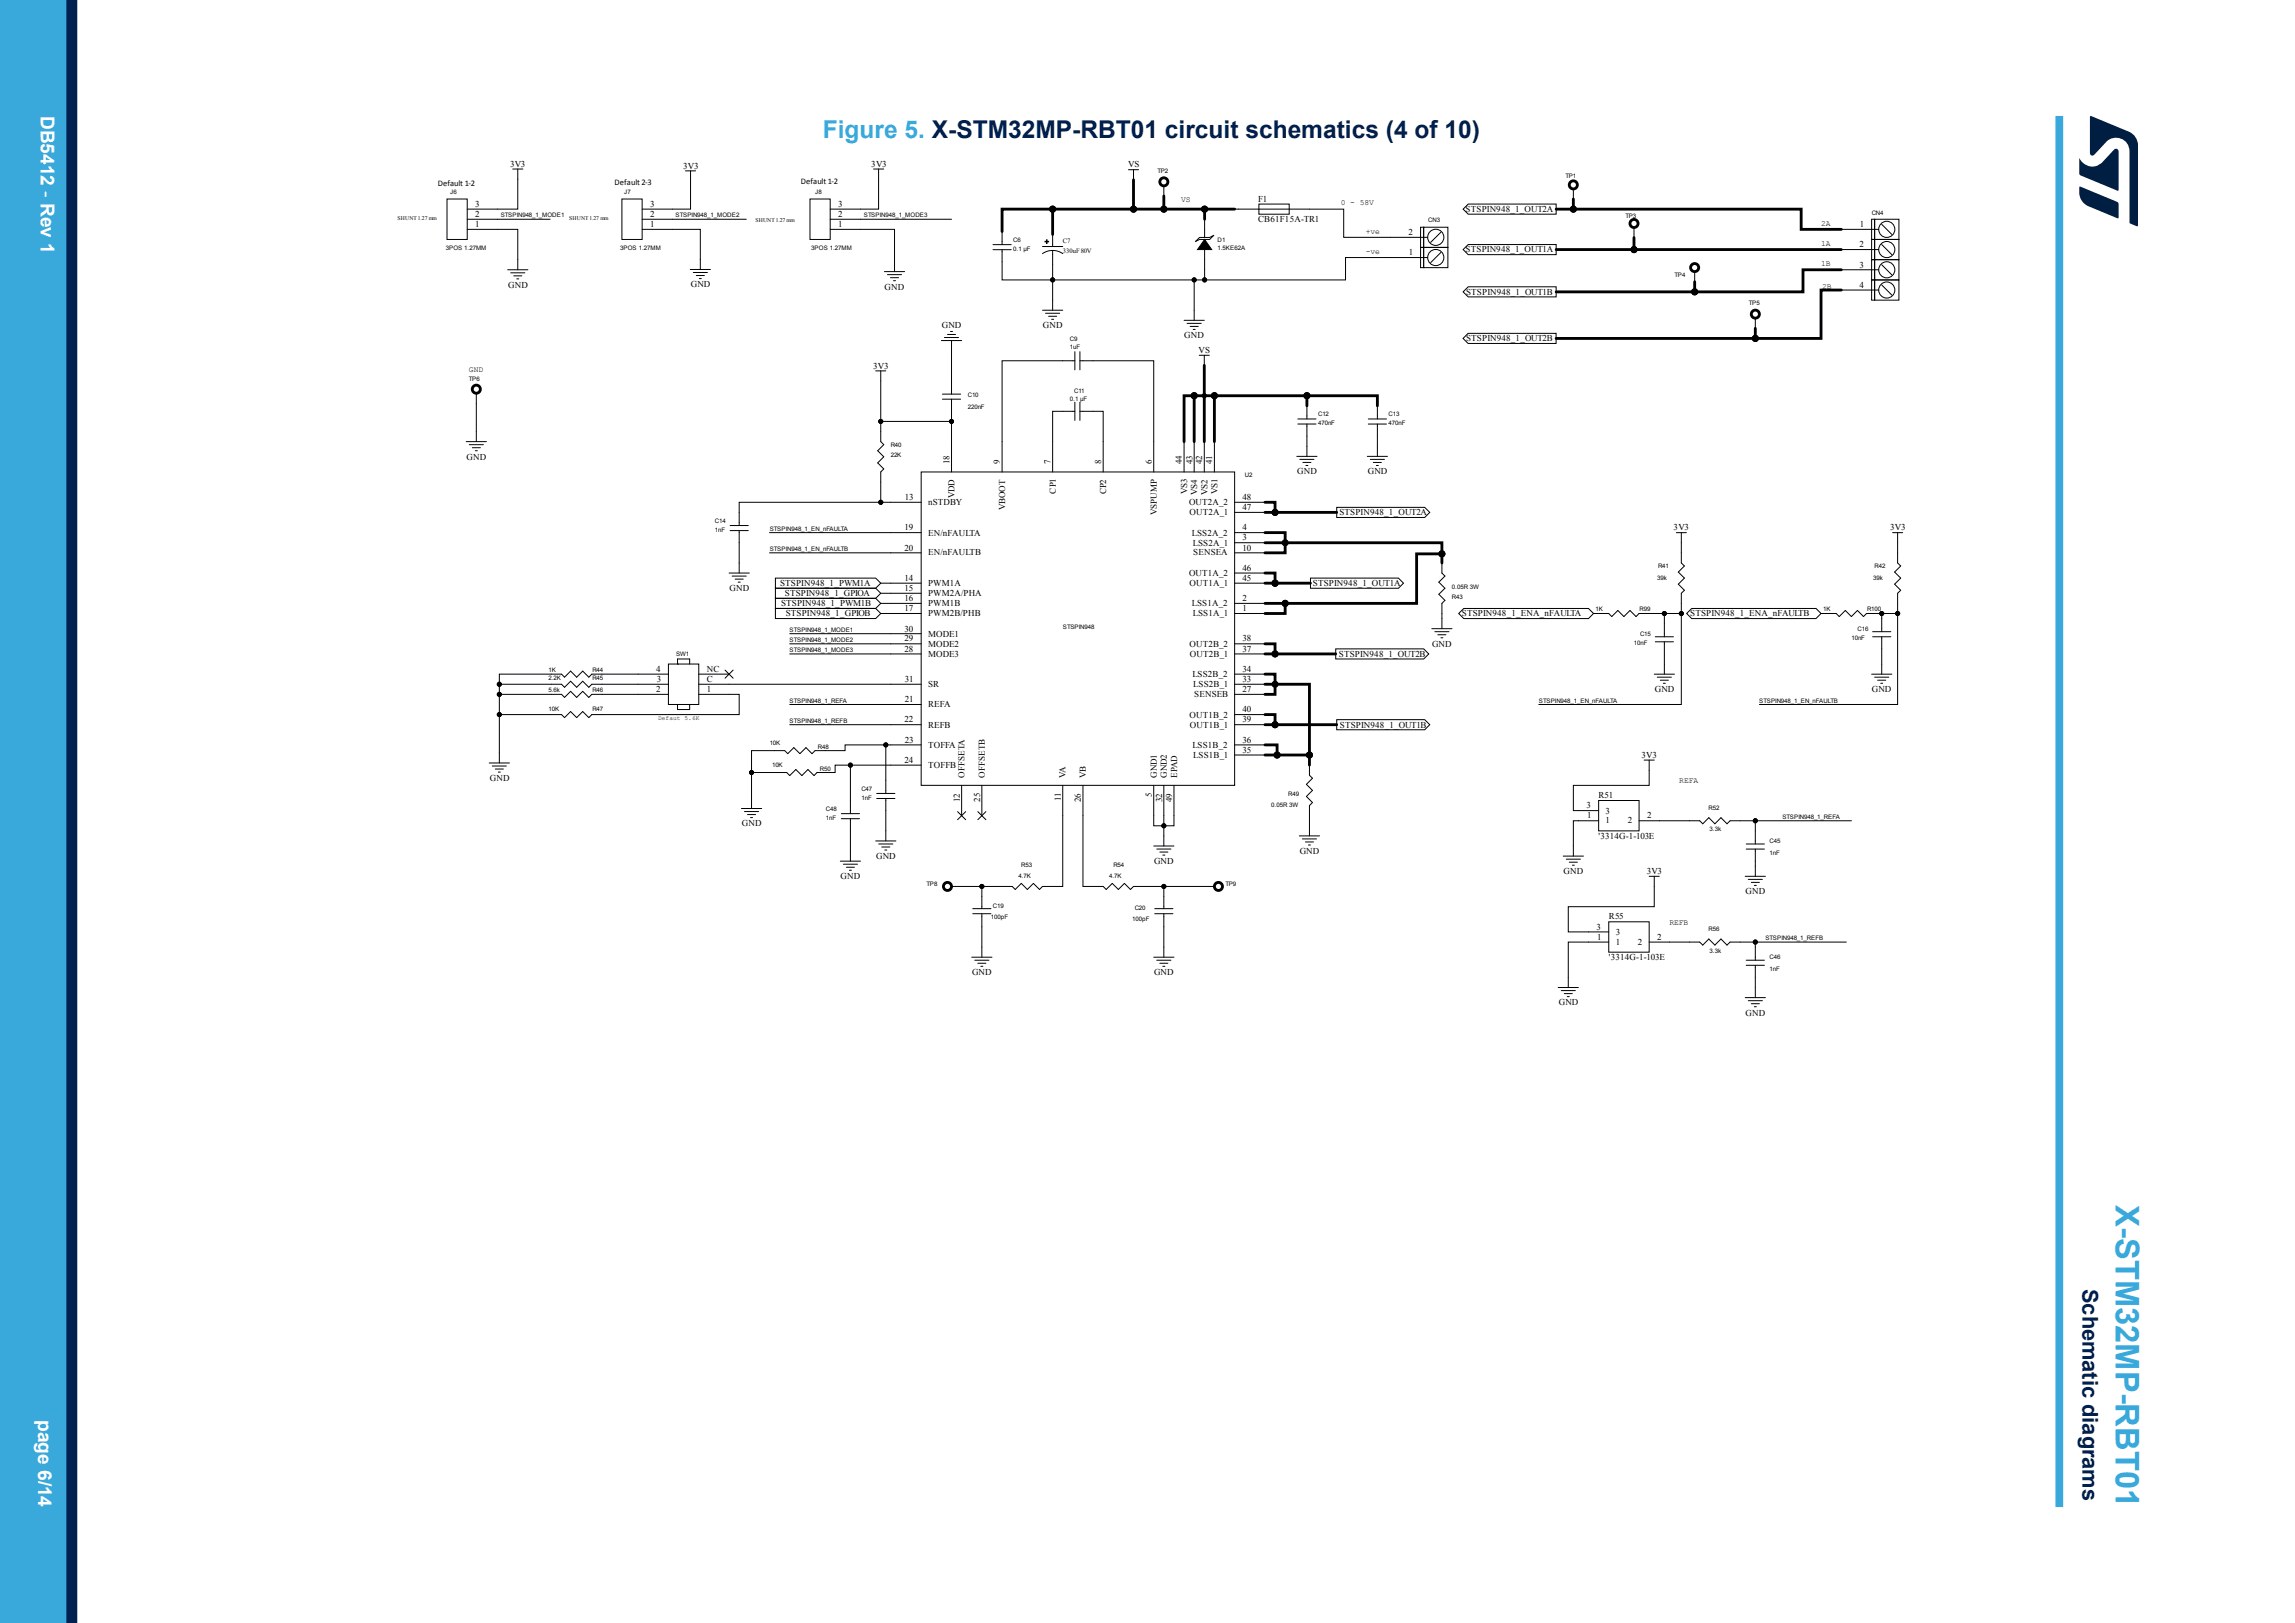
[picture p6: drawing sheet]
<svg xmlns="http://www.w3.org/2000/svg" width="297mm" height="210mm" viewBox="0 0 297 210" stroke-linecap="round" stroke-linejoin="round" font-family="sans-serif">
<defs><g id="words">
<text font-size="4.2" fill="#39a9dc" x="273.8" y="156" transform="rotate(90 273.8 156)">X-STM32MP-RBT01</text>
<text font-size="3.2" fill="#39a9dc" x="106.5" y="17.8">Figure 5. X-STM32MP-RBT01 circuit schematics (4 of 10)</text>
<text font-size="2.8" fill="#002052" x="269.5" y="166.8" transform="rotate(90 269.5 166.8)">Schematic diagrams</text>
<g font-size="2.5" fill="#fff">
<text x="5.3" y="15" transform="rotate(90 5.3 15)">DB5412 - Rev 1</text>
<text x="5" y="183.7" transform="rotate(90 5 183.7)">page 6/14</text>
</g>
<g font-size="1.2">
<text x="66" y="21.6">3V3</text>
<text x="88.4" y="21.8">3V3</text>
<text x="112.8" y="21.6">3V3</text>
<text x="146" y="21.7">VS</text>
<text x="61.5" y="29.4">1</text>
<text x="61.5" y="28.1">2</text>
<text x="61.5" y="26.8">3</text>
<text x="84.1" y="29.4">1</text>
<text x="84.1" y="28.1">2</text>
<text x="84.1" y="26.8">3</text>
<text x="108.5" y="29.4">1</text>
<text x="108.5" y="28.1">2</text>
<text x="108.5" y="26.8">3</text>
<text x="162.8" y="26.1">F1</text>
<text x="162.8" y="28.8">CB61F15A-TR1</text>
<text x="189.7" y="27.4">STSPIN948_1_OUT2A</text>
<text x="240.7" y="29.4">1</text>
<text x="182.3" y="30.4">2</text>
<text x="182.3" y="33">1</text>
<text x="189.7" y="32.7">STSPIN948_1_OUT1A</text>
<text x="240.6" y="32">2</text>
<text x="240.6" y="34.6">3</text>
<text x="65.8" y="37.3">GND</text>
<text x="89.4" y="37.2">GND</text>
<text x="114.5" y="37.5">GND</text>
<text x="189.7" y="38.1">STSPIN948_1_OUT1B</text>
<text x="240.6" y="37.3">4</text>
<text x="113" y="47.7">3V3</text>
<text x="121.9" y="42.5">GND</text>
<text x="135" y="42.5">GND</text>
<text x="153.3" y="43.8">GND</text>
<text x="155.1" y="45.7">VS</text>
<text x="189.7" y="44.2">STSPIN948_1_OUT2B</text>
<text x="60.4" y="59.5">GND</text>
<text x="117.1" y="64.7">13</text>
<text x="120.1" y="65.4">nSTDBY</text>
<text x="122.9" y="60" transform="rotate(-90 122.9 60)">18</text>
<text x="123.5" y="64.5" transform="rotate(-90 123.5 64.5)">VDD</text>
<text x="129.4" y="60" transform="rotate(-90 129.4 60)">9</text>
<text x="135.9" y="60" transform="rotate(-90 135.9 60)">7</text>
<text x="136.6" y="63.9" transform="rotate(-90 136.6 63.9)">CP1</text>
<text x="142.5" y="60" transform="rotate(-90 142.5 60)">8</text>
<text x="143.2" y="64" transform="rotate(-90 143.2 64)">CP2</text>
<text x="149" y="60" transform="rotate(-90 149 60)">6</text>
<text x="153" y="60" transform="rotate(-90 153 60)">44</text>
<text x="153.6" y="64" transform="rotate(-90 153.6 64)">VS3</text>
<text x="153.9" y="65.4">OUT2A_2</text>
<text x="154.3" y="60" transform="rotate(-90 154.3 60)">43</text>
<text x="154.9" y="64" transform="rotate(-90 154.9 64)">VS4</text>
<text x="155.6" y="60" transform="rotate(-90 155.6 60)">42</text>
<text x="156.3" y="64" transform="rotate(-90 156.3 64)">VS2</text>
<text x="156.9" y="60" transform="rotate(-90 156.9 60)">41</text>
<text x="157.5" y="63.9" transform="rotate(-90 157.5 63.9)">VS1</text>
<text x="160.8" y="66">47</text>
<text x="160.8" y="64.7">48</text>
<text x="167.9" y="61.4">GND</text>
<text x="177" y="61.4">GND</text>
<text x="117" y="68.6">19</text>
<text x="117" y="71.3">20</text>
<text x="120.1" y="69.3">EN/nFAULTA</text>
<text x="120.1" y="71.9">EN/nFAULTB</text>
<text x="130.1" y="66" transform="rotate(-90 130.1 66)">VBOOT</text>
<text x="149.7" y="66.7" transform="rotate(-90 149.7 66.7)">VSPUMP</text>
<text x="153.9" y="66.7">OUT2A_1</text>
<text x="154.2" y="69.3">LSS2A_2</text>
<text x="154.4" y="70.6">LSS2A_1</text>
<text x="154.4" y="71.9">SENSEA</text>
<text x="160.8" y="71.3">10</text>
<text x="160.8" y="68.6">4</text>
<text x="160.8" y="69.9">3</text>
<text x="173.3" y="66.7">STSPIN948_1_OUT2A</text>
<text x="216.6" y="68.6">3V3</text>
<text x="244.6" y="68.6">3V3</text>
<text x="94.4" y="76.5">GND</text>
<text x="101" y="75.8">STSPIN948_1_PWM1A</text>
<text x="101.6" y="77.1">STSPIN948_1_GPIOA</text>
<text x="117" y="75.2">14</text>
<text x="117" y="76.5">15</text>
<text x="117" y="77.8">16</text>
<text x="120.1" y="75.8">PWM1A</text>
<text x="120.1" y="77.1">PWM2A/PHA</text>
<text x="153.9" y="74.5">OUT1A_2</text>
<text x="153.9" y="75.8">OUT1A_1</text>
<text x="160.8" y="73.9">46</text>
<text x="160.8" y="75.2">45</text>
<text x="160.8" y="77.8">2</text>
<text x="169.9" y="75.8">STSPIN948_1_OUT1A</text>
<text x="101.1" y="78.4">STSPIN948_1_PWM1B</text>
<text x="101.7" y="79.8">STSPIN948_1_GPIOB</text>
<text x="117" y="79.1">17</text>
<text x="117" y="83">29</text>
<text x="117" y="81.7">30</text>
<text x="120.1" y="83.7">MODE2</text>
<text x="120.1" y="82.4">MODE1</text>
<text x="120.1" y="78.4">PWM1B</text>
<text x="120.1" y="79.8">PWM2B/PHB</text>
<text x="153.9" y="83.7">OUT2B_2</text>
<text x="154.2" y="78.4">LSS1A_2</text>
<text x="154.4" y="79.8">LSS1A_1</text>
<text x="160.8" y="79.1">1</text>
<text x="160.8" y="83">38</text>
<text x="185.3" y="83.7">GND</text>
<text x="189.2" y="79.8">STSPIN948_1_ENA_nFAULTA</text>
<text x="218.7" y="79.8">STSPIN948_1_ENA_nFAULTB</text>
<text x="84.9" y="89.5">2</text>
<text x="84.9" y="86.9">4</text>
<text x="85" y="88.3">3</text>
<text x="91.5" y="89.5">1</text>
<text x="91.5" y="88.3">C</text>
<text x="91.5" y="86.9">NC</text>
<text x="117" y="84.3">28</text>
<text x="117.1" y="88.3">31</text>
<text x="120.1" y="88.9">SR</text>
<text x="120.1" y="85">MODE3</text>
<text x="154" y="85">OUT2B_1</text>
<text x="154.3" y="87.6">LSS2B_2</text>
<text x="154.4" y="88.9">LSS2B_1</text>
<text x="160.8" y="89.5">27</text>
<text x="160.8" y="84.3">37</text>
<text x="160.8" y="86.9">34</text>
<text x="160.8" y="88.3">33</text>
<text x="173.3" y="85">STSPIN948_1_OUT2B</text>
<text x="214.1" y="89.5">GND</text>
<text x="242.2" y="89.5">GND</text>
<text x="117" y="93.5">22</text>
<text x="117.1" y="90.9">21</text>
<text x="120.1" y="91.5">REFA</text>
<text x="120.1" y="94.1">REFB</text>
<text x="153.9" y="92.9">OUT1B_2</text>
<text x="154" y="94.1">OUT1B_1</text>
<text x="154.5" y="90.2">SENSEB</text>
<text x="160.8" y="92.2">40</text>
<text x="160.8" y="93.5">39</text>
<text x="173.4" y="94.1">STSPIN948_1_OUT1B</text>
<text x="63.4" y="101">GND</text>
<text x="117" y="98.7">24</text>
<text x="117.1" y="96.1">23</text>
<text x="120.1" y="96.8">TOFFA</text>
<text x="120.1" y="99.4">TOFFB</text>
<text x="124.8" y="100.7" transform="rotate(-90 124.8 100.7)">OFFSETA</text>
<text x="127.4" y="100.7" transform="rotate(-90 127.4 100.7)">OFFSETB</text>
<text x="137.9" y="100.7" transform="rotate(-90 137.9 100.7)">VA</text>
<text x="140.5" y="100.7" transform="rotate(-90 140.5 100.7)">VB</text>
<text x="149.7" y="100.7" transform="rotate(-90 149.7 100.7)">GND1</text>
<text x="151" y="100.7" transform="rotate(-90 151 100.7)">GND2</text>
<text x="152.3" y="100.7" transform="rotate(-90 152.3 100.7)">EPAD</text>
<text x="154.3" y="96.8">LSS1B_2</text>
<text x="154.4" y="98">LSS1B_1</text>
<text x="160.8" y="96.1">36</text>
<text x="160.8" y="97.4">35</text>
<text x="212.4" y="98">3V3</text>
<text x="96" y="106.9">GND</text>
<text x="124.2" y="103.8" transform="rotate(-90 124.2 103.8)">12</text>
<text x="126.8" y="103.7" transform="rotate(-90 126.8 103.7)">25</text>
<text x="137.3" y="103.7" transform="rotate(-90 137.3 103.7)">11</text>
<text x="139.9" y="103.8" transform="rotate(-90 139.9 103.8)">26</text>
<text x="149" y="103.2" transform="rotate(-90 149 103.2)">5</text>
<text x="150.4" y="103.8" transform="rotate(-90 150.4 103.8)">32</text>
<text x="151.7" y="103.8" transform="rotate(-90 151.7 103.8)">49</text>
<text x="205.3" y="104.6">3</text>
<text x="205.4" y="105.9">1</text>
<text x="206.9" y="103.3">R51</text>
<text x="207.8" y="106.6">1</text>
<text x="207.8" y="105.3">3</text>
<text x="210.7" y="106.6">2</text>
<text x="213.2" y="105.9">2</text>
<text x="108.8" y="113.8">GND</text>
<text x="113.4" y="111.1">GND</text>
<text x="149.3" y="111.8">GND</text>
<text x="168.2" y="110.5">GND</text>
<text x="202.3" y="113.1">GND</text>
<text x="206.9" y="108.5">'3314G-1-103E</text>
<text x="213.1" y="113.1">3V3</text>
<text x="208.2" y="119">R55</text>
<text x="225.9" y="115.7">GND</text>
<text x="206.6" y="120.3">3</text>
<text x="206.7" y="121.6">1</text>
<text x="208.2" y="124.2">'3314G-1-103E</text>
<text x="209.1" y="122.3">1</text>
<text x="209.1" y="120.9">3</text>
<text x="211.9" y="122.3">2</text>
<text x="214.4" y="121.6">2</text>
<text x="125.8" y="126.2">GND</text>
<text x="149.3" y="126.2">GND</text>
<text x="201.7" y="130.1">GND</text>
<text x="225.9" y="131.4">GND</text>
</g>
<g font-size="1.1">
<text x="79.5" y="24">Default 2-3</text>
<text x="103.6" y="23.9">Default 1-2</text>
<text x="56.7" y="24.1">Default 1-2</text>
</g>
<g font-size="1">
<text x="152.8" y="26.1">VS</text>
<text x="173.5" y="26.5">0 - 58V</text>
<text x="235.7" y="29.2">2A</text>
<text x="176.8" y="32.8">-ve</text>
<text x="176.8" y="30.3">+ve</text>
<text x="235.7" y="31.9">1A</text>
<text x="235.7" y="34.4">1B</text>
<text x="235.8" y="37.4">2B</text>
<text x="60.7" y="48.1">GND</text>
<text x="217.3" y="101.3">REFA</text>
<text x="216" y="119.6">REFB</text>
</g>
<g font-size=".9">
<text x="137.5" y="31.4">C7</text>
<text x="137.5" y="32.7">330uF 80V</text>
</g>
<g font-size=".8">
<text x="149.8" y="22.4">TP2</text>
<text x="202.6" y="23.1">TP1</text>
<text x="58.2" y="25.1">J6</text>
<text x="64.8" y="28.1">STSPIN948_1_MODE1</text>
<text x="80.8" y="25.1">J7</text>
<text x="87.4" y="28.1">STSPIN948_1_MODE2</text>
<text x="105.5" y="25.1">J8</text>
<text x="111.8" y="28.1">STSPIN948_1_MODE3</text>
<text x="184.8" y="28.7">CN3</text>
<text x="210.3" y="28.2">TP3</text>
<text x="242.2" y="27.8">CN4</text>
<text x="57.7" y="32.3">3POS 1.27MM</text>
<text x="80.3" y="32.3">3POS 1.27MM</text>
<text x="105" y="32.3">3POS 1.27MM</text>
<text x="131.1" y="31.3">C6</text>
<text x="131.1" y="32.5">0.1 µF</text>
<text x="157.5" y="31.3">D1</text>
<text x="157.5" y="32.3">1.5KE62A</text>
<text x="216.7" y="35.8">TP4</text>
<text x="226.3" y="39.5">TP5</text>
<text x="138.5" y="44.2">C9</text>
<text x="138.5" y="45.2">1uF</text>
<text x="60.7" y="49.3">TP6</text>
<text x="125.2" y="51.3">C10</text>
<text x="125.2" y="52.9">220nF</text>
<text x="138.5" y="51.9">0.1 µF</text>
<text x="139" y="50.8">C11</text>
<text x="170.6" y="53.9">C12</text>
<text x="179.7" y="53.9">C13</text>
<text x="115.3" y="57.9">R40</text>
<text x="115.3" y="59.1">22K</text>
<text x="170.6" y="55.1">470nF</text>
<text x="179.7" y="55.1">470nF</text>
<text x="161.1" y="61.8">U2</text>
<text x="92.5" y="67.7">C14</text>
<text x="92.5" y="68.8">1nF</text>
<text x="99.6" y="68.7">STSPIN948_1_EN_nFAULTA</text>
<text x="99.6" y="71.3">STSPIN948_1_EN_nFAULTB</text>
<text x="187.9" y="77.5">R43</text>
<text x="187.9" y="76.2">0.05R 3W</text>
<text x="214.4" y="75">39k</text>
<text x="214.6" y="73.5">R41</text>
<text x="242.4" y="75">39k</text>
<text x="242.6" y="73.5">R42</text>
<text x="102.2" y="81.8">STSPIN948_1_MODE1</text>
<text x="102.2" y="83.1">STSPIN948_1_MODE2</text>
<text x="137.5" y="81.4">STSPIN948</text>
<text x="206.5" y="79">1K</text>
<text x="211.4" y="83.5">10nF</text>
<text x="212.2" y="79">R99</text>
<text x="212.2" y="82.3">C15</text>
<text x="235.9" y="79">1K</text>
<text x="239.6" y="82.8">10nF</text>
<text x="240.4" y="81.7">C16</text>
<text x="241.6" y="79">R100</text>
<text x="71" y="89.5">5.6k</text>
<text x="71" y="86.9">1K</text>
<text x="71" y="88">2.2K</text>
<text x="76.7" y="89.5">R46</text>
<text x="76.7" y="86.9">R44</text>
<text x="76.7" y="88">R45</text>
<text x="87.5" y="84.8">SW1</text>
<text x="102.2" y="84.4">STSPIN948_1_MODE3</text>
<text x="71" y="92.1">10K</text>
<text x="76.7" y="92.1">R47</text>
<text x="85.2" y="93.2">Defaut 5.6K</text>
<text x="102.2" y="91">STSPIN948_1_REFA</text>
<text x="102.2" y="93.6">STSPIN948_1_REFB</text>
<text x="199.2" y="91">STSPIN948_1_EN_nFAULTA</text>
<text x="227.7" y="91">STSPIN948_1_EN_nFAULTB</text>
<text x="99.6" y="96.5">10K</text>
<text x="99.9" y="99.3">10K</text>
<text x="105.8" y="96.9">R48</text>
<text x="106.1" y="99.8">R50</text>
<text x="106.9" y="105">C48</text>
<text x="106.9" y="106.1">1nF</text>
<text x="111.5" y="102.3">C47</text>
<text x="111.5" y="103.5">1nF</text>
<text x="164.5" y="104.4">0.05R 3W</text>
<text x="166.7" y="103">R49</text>
<text x="221.1" y="104.8">R52</text>
<text x="221.2" y="107.5">3.3k</text>
<text x="230.7" y="106">STSPIN948_1_REFA</text>
<text x="131.8" y="113.6">4.7K</text>
<text x="132.2" y="112.2">R53</text>
<text x="143.5" y="113.6">4.7K</text>
<text x="144.1" y="112.2">R54</text>
<text x="229" y="109.1">C45</text>
<text x="229" y="110.6">1nF</text>
<text x="119.9" y="114.7">TP8</text>
<text x="128.2" y="119">100pF</text>
<text x="128.5" y="117.5">C19</text>
<text x="146.5" y="119.2">100pF</text>
<text x="146.8" y="117.7">C20</text>
<text x="158.6" y="114.7">TP9</text>
<text x="221.1" y="120.5">R56</text>
<text x="221.2" y="123.2">3.3k</text>
<text x="228.5" y="121.7">STSPIN948_1_REFB</text>
<text x="229" y="124.1">C46</text>
<text x="229" y="125.6">1nF</text>
</g>
<g font-size=".7">
<text x="51.5" y="28.4">SHUNT 1.27 mm</text>
<text x="73.7" y="28.4">SHUNT 1.27 mm</text>
<text x="97.8" y="28.7">SHUNT 1.27 mm</text>
</g>
</g></defs>
<g fill="#000">
<circle cx="136.2" cy="36.2" r=".26"/>
<circle cx="136.2" cy="27.1" r=".39"/>
<circle cx="146.7" cy="27.1" r=".39"/>
<circle cx="150.6" cy="27.1" r=".39"/>
<circle cx="154.5" cy="36.2" r=".26"/>
<circle cx="155.9" cy="36.2" r=".26"/>
<circle cx="155.9" cy="27.1" r=".39"/>
<circle cx="203.6" cy="27.1" r=".39"/>
<circle cx="211.5" cy="32.3" r=".39"/>
<circle cx="219.3" cy="37.8" r=".39"/>
<circle cx="114" cy="54.5" r=".26"/>
<circle cx="123.1" cy="54.5" r=".26"/>
<circle cx="154.5" cy="51.2" r=".39"/>
<circle cx="155.8" cy="51.2" r=".26"/>
<circle cx="157.2" cy="51.2" r=".39"/>
<circle cx="169.1" cy="51.2" r=".39"/>
<circle cx="227.2" cy="43.8" r=".39"/>
<circle cx="114" cy="65" r=".26"/>
<circle cx="165" cy="66.3" r=".39"/>
<circle cx="165" cy="75.5" r=".39"/>
<circle cx="166.3" cy="70.2" r=".26"/>
<circle cx="166.3" cy="78.1" r=".39"/>
<circle cx="166.3" cy="70.2" r=".39"/>
<circle cx="186.6" cy="71.7" r=".39"/>
<circle cx="215.4" cy="79.4" r=".26"/>
<circle cx="217.6" cy="79.4" r=".26"/>
<circle cx="243.5" cy="79.4" r=".26"/>
<circle cx="245.6" cy="79.4" r=".26"/>
<circle cx="64.6" cy="89.8" r=".26"/>
<circle cx="64.6" cy="88.5" r=".26"/>
<circle cx="64.6" cy="92.5" r=".26"/>
<circle cx="97.3" cy="100" r=".26"/>
<circle cx="110.1" cy="99" r=".26"/>
<circle cx="114.6" cy="96.4" r=".26"/>
<circle cx="165" cy="88.5" r=".39"/>
<circle cx="165" cy="84.6" r=".39"/>
<circle cx="165" cy="88.5" r=".26"/>
<circle cx="165" cy="93.8" r=".39"/>
<circle cx="165.3" cy="97.7" r=".39"/>
<circle cx="169.5" cy="97.7" r=".39"/>
<circle cx="127.1" cy="114.7" r=".26"/>
<circle cx="150.6" cy="114.7" r=".26"/>
<circle cx="150.6" cy="106.8" r=".26"/>
<circle cx="227.2" cy="106.2" r=".26"/>
<circle cx="227.2" cy="121.9" r=".26"/>
</g>
<g fill="none" stroke="#000" stroke-width=".13">
<path d="M57.8 25.8h2.7v5.2h-2.7zM60.5 29.7h6.5v5.2M60.5 28.4h10.7M65.7 34.9h2.6M66.1 35.3h1.8M66.4 21.9h1.3M66.5 35.7h1M66.9 36.1h.2M67 21.9v5.2h-6.5M80.5 25.8h2.6v5.2h-2.6zM83.1 29.7h7.5v5.2M83.1 28.4h13.5"/>
<path d="M88.7 22.1h1.3M89.3 34.9h2.6M89.4 22.1v5h-6.3M89.7 35.3h1.8M90.1 35.7h1.1M90.5 36h.3M104.8 25.8h2.6v5.2h-2.6zM107.4 29.7h8.4v5.4M107.4 28.4h15.7M113 21.9h1.4M113.7 21.9v5.2h-6.3M114.5 35.1h2.6"/>
<path d="M114.8 35.5h1.9M115.2 35.9h1.1M115.6 36.3h.3M128.5 31.7h2.4M128.5 32.3h2.4M129.7 32.3v3.9h44.4v-2.9h10.7M129.7 30v1.7M134.9 32.8a2.28 2.28 0 0 1 2.6 0M134.9 31.9h2.6M135.2 31.2l.5 .1zM135.4 31l.1 .5zM136.2 32.4v7.7"/>
<path d="M136.2 30.3v1.6M146 22h1.3M146.7 22v1.3M150.6 24v1.4M154.5 36.2v5.2M154.7 31.2l.5-.5h1.3l.6-.2-.6 .5h-1.3zM155.9 31l.9 1.3h-1.8zM155.9 28.4v2.3M155.9 32.3v3.9M159.8 27.1h14.1v3.6h10.9M162.9 26.4h3.9v1.3h-3.9zM183.8 32h.4v2.6h-.4z"/>
<path d="M183.8 29.4h.4v2.6h-.4zM183.8 32h3.6M184.2 29.4h3.2v2.6h-3.2zM184.2 32h3.2v2.6h-3.2zM186.5 32.7l-1.4 1.3M186.5 30.1l-1.4 1.3M189.3 27.1l.7-.7h11.4v1.3h-11.4zM189.3 32.3l.7-.7h11.4v1.3h-11.4zM189.3 37.8l.7-.7h11.4v1.3h-11.4zM203.6 24.4v1.4M211.5 29.4v1.3M219.3 35.1v1.4"/>
<path d="M238.3 29.7h4.8M238.3 34.9h4.8M238.3 32.3h4.8M238.3 37.5h4.8M242.2 28.4h.4v2.6h-.4zM242.2 36.2h.4v2.6h-.4zM242.2 31h.4v2.6h-.4zM242.2 33.6h.4v2.6h-.4zM242.2 31h3.5M242.6 33.6h3.1v2.6h-3.1zM242.6 31h3.1v2.6h-3.1zM242.6 36.2h3.1v2.6h-3.1z"/>
<path d="M242.6 28.4h3.1v2.6h-3.1zM243.5 29l1.3 1.3M243.5 34.3l1.3 1.3M243.5 31.6l1.3 1.3M243.5 36.9l1.3 1.3M60.3 57.1h2.6M60.7 57.5h1.9M61.1 57.9h1.1M61.5 58.3h.3M61.6 50.9v6.2M113.3 48h1.3M114 48v9.1l.4 .4-.8 .8 .8 .8-.8 .8 .8 .8-.4 .4v3.9"/>
<path d="M114 54.5h9.1M121.8 44.1h2.6M122 51h2.3M122 51.6h2.3M122.2 43.7h1.9M122.6 43.3h1.1M123 42.9h.3M123.1 51.6v9.5M123.1 44.1v6.9M134.9 40.1h2.6M135.3 40.5h1.8M135.7 40.9h1"/>
<path d="M136.1 41.3h.3M139.1 45.5v2.4M139.1 52v2.4M139.1 46.7h-9.4v14.4M139.1 53.2h-2.9v7.9M139.8 46.7h9.5v14.4M139.8 53.2h3v7.9M139.8 45.5v2.4M139.8 52v2.4M153.2 57.1v4M153.2 41.4h2.6M153.6 41.8h1.9"/>
<path d="M154 42.2h1.1M154.4 42.6h.3M154.5 57.1v4M155.2 46h1.3M155.8 46v1.3M155.8 57.1v4M157.2 57.1v4M167.8 59.1h2.6M168 54.2h2.3M168 54.9h2.3M168.2 59.4h1.8M168.6 59.8h1.1"/>
<path d="M169.1 52.5v1.7M169.1 54.9v4.2M176.9 59.1h2.7M177.1 54.2h2.3M177.1 54.9h2.3M177.3 59.4h1.9M177.7 59.8h1.1M178.2 52.5v1.7M178.2 54.9v4.2M190 43.1h11.4v1.3h-11.4l-.7-.6zM227.2 41.2v1.3M94.4 74.1h2.6"/>
<path d="M94.5 68h2.3M94.5 68.7h2.3M94.7 74.5h1.9M95.1 74.9h1.1M95.5 75.3h.3M95.7 68.7v5.4M99.6 68.9h19.6M99.6 71.5h19.6M100.3 76.1h13l.7 .7-.7 .6h-13zM100.3 77.4h13l.7 .7-.7 .6h-13zM100.3 78.7h13l.7 .7-.7 .6h-13zM100.3 74.8h13l.7 .7-.7 .6h-13z"/>
<path d="M114 75.5h5.2M114 78.1h5.2M114 79.4h5.2M114 76.8h5.2M119.2 61.1h40.6v40.5h-40.6zM119.2 65h-23.5v3M159.8 66.3h3.9M159.8 68.9h3.9M159.8 65h3.9M159.8 70.2h3.9M159.8 74.1h3.9M159.8 75.5h3.9"/>
<path d="M159.8 78.1h3.9M159.8 79.4h3.9M159.8 71.5h3.9M169 60.2h.3M169.6 74.8h11.4l.6 .7-.6 .6h-11.4zM173 65.6h11.4l.6 .7-.6 .7h-11.4zM178.1 60.2h.3M186.6 72.8v1.3l.4 .4-.8 .8 .8 .8-.8 .8 .8 .8-.4 .4v3.2M188.8 79.4l.6-.7h16.2l.6 .7-.6 .6h-16.2zM206.2 79.4h2l.4 .4 .8-.8 .7 .8 .8-.8 .8 .8 .4-.4h5.5M215.4 79.4v3M216.9 68.9h1.3"/>
<path d="M217.6 68.9v3.9l.4 .4-.8 .8 .8 .8-.8 .8 .8 .8-.4 .4v14.4h-18.5M218.3 79.4l.6-.7h16.1l.7 .7-.7 .6h-16.1zM235.7 79.4h1.9l.4 .4 .8-.8 .8 .8 .8-.8 .8 .8 .4-.4h4M243.5 79.4v2.3M244.9 68.9h1.3M245.6 68.9v3.9l.4 .4-.8 .8 .8 .8-.8 .8 .8 .8-.4 .4v14.4h-17.9M63.3 98.7h2.6M63.7 99.1h1.8M64.1 99.5h1M64.5 99.9h.3M64.6 89.8h8.1l.4 .4 .7-.7 .8 .7 .8-.7 .8 .7 .4-.4h9.9M64.6 88.5h8.1l.4 .4 .7-.8 .8 .8 .8-.8 .8 .8 .4-.4h9.9"/>
<path d="M86.5 85.9h3.9v5.3h-3.9zM86.5 87.2h-9.9l-.4 .4-.8-.8-.8 .8-.8-.8-.7 .8-.4-.4h-8.1v11.5M87.7 91.2v.6h1.6v-.6h-.2M89.3 85.9v-.6h-1.6v.6h.1M90.4 89.8h5.3v2.7h-19.1l-.4 .4-.8-.8-.8 .8-.8-.8-.7 .8-.4-.4h-8.1M90.4 87.2h4M90.4 88.5h28.8M93.8 86.7l1.1 1.1M94.9 86.7l-1.1 1.1M102.2 91.2h17M102.2 83.3h17M102.2 84.6h17"/>
<path d="M102.2 93.8h17M102.2 82h17M110.1 99v6.3M114.6 96.4v6.3M119.2 96.4h-9.8v.7h-3.9l-.4 .4-.8-.8-.8 .8-.8-.8-.8 .8-.3-.4h-4.3v7.5M119.2 99h-11.1v1h-2.4l-.4 .4-.7-.8-.8 .8-.8-.8-.8 .8-.4-.4h-4.5M159.8 87.2h3.9M159.8 89.8h3.9M159.8 88.5h3.9M159.8 83.3h3.9M159.8 84.6h3.9M159.8 92.5h3.9"/>
<path d="M159.8 93.8h3.9M159.8 96.4h3.9M159.8 97.7h3.9M169.5 99v1.3l.3 .4-.7 .8 .7 .8-.7 .8 .7 .7-.3 .4v4M172.9 84h11.3l.7 .6-.7 .7h-11.3zM173 93.1h11.4l.6 .7-.6 .6h-11.4zM185.3 81.3h2.6M185.7 81.7h1.8M186.1 82.1h1M186.5 82.5h.2M212.8 98.3h1.3M213.4 98.3v3.3h-9.8v3.3h3.3"/>
<path d="M214.1 87.2h2.6M214.2 82.4h2.4M214.2 83h2.4M214.5 87.6h1.8M214.9 88h1M215.3 88.4h.2M215.4 83v4.2M242.2 87.2h2.6M242.3 81.7h2.4M242.3 82.4h2.4M242.6 87.6h1.8M243 88h1"/>
<path d="M243.4 88.4h.2M243.5 82.4v4.8M95.9 104.6h2.7M96.3 105h1.9M96.7 105.4h1.1M97.1 105.8h.3M108.7 111.4h2.7M108.9 105.3h2.3M108.9 105.9h2.3M109.1 111.8h1.9M109.5 112.2h1.1M109.9 112.6h.3"/>
<path d="M110.1 105.9v5.5M113.3 108.8h2.6M113.5 102.7h2.3M113.5 103.3h2.3M113.7 109.2h1.8M114.1 109.6h1.1M114.5 110h.3M114.6 103.3v5.5M123.9 105l1.1 1.1M124.4 101.6v3.9M125 105l-1.1 1.1M125.9 118.2h2.3"/>
<path d="M125.9 117.6h2.3M126.5 105l1.1 1.1M127.1 101.6v3.9M127.1 114.7v2.9M127.1 118.2v5.7M127.6 105l-1.1 1.1M137.5 101.6v13.1h-2.6l-.4 .4-.8-.8-.7 .8-.8-.8-.8 .8-.4-.4h-7.9M140.1 101.6v13.1h2.7l.4 .4 .7-.8 .8 .8 .8-.8 .8 .8 .4-.4h10.5M149.3 101.6v5.2h2.6v-5.2M149.3 109.5h2.6M149.4 118.2h2.4M149.4 117.6h2.4"/>
<path d="M149.7 109.9h1.8M150.1 110.2h1M150.5 110.6h.2M150.6 101.6v7.9M150.6 114.7v2.9M150.6 118.2v5.7M168.1 108.2h2.7M168.5 108.5h1.9M168.9 108.9h1.1M169.3 109.3h.3M202.3 110.8h2.6M202.7 111.2h1.8"/>
<path d="M203.1 111.6h1M203.5 111.9h.2M206.9 103.6h5.2v3.9h-5.2zM206.9 106.2h-3.3v4.6M208.2 119.3h5.2v3.9h-5.2zM212.1 106.2h7.9l.4 .4 .7-.8 .8 .8 .8-.8 .8 .8 .4-.4h15.7M213.4 113.4h1.3M214.1 113.4v3.9h-11.1v3.3h5.2M225.9 113.4h2.6M226 109.9h2.3M226 109.2h2.3M226.2 113.8h1.9"/>
<path d="M226.6 114.2h1.1M227 114.6h.3M227.2 106.2v3M227.2 109.9v3.5M125.8 123.9h2.6M126.1 124.2h1.9M126.5 124.6h1.1M126.9 125h.3M149.3 123.9h2.6M149.7 124.2h1.8M150.1 124.6h1M150.5 125h.2"/>
<path d="M201.6 127.8h2.7M202 128.2h1.9M202.4 128.6h1.1M202.8 129h.3M208.2 121.9h-5.2v5.9M213.4 121.9h6.6l.4 .4 .7-.8 .8 .8 .8-.8 .8 .8 .4-.4h15M225.9 129.1h2.6M226 124.2h2.3M226 124.9h2.3M226.2 129.5h1.9M226.6 129.9h1.1M227 130.3h.3"/>
<path d="M227.2 121.9v2.3M227.2 124.9v4.2"/>
<circle cx="136.2" cy="36.2" r=".26"/>
<circle cx="136.2" cy="27.1" r=".39"/>
<circle cx="146.7" cy="27.1" r=".39"/>
<circle cx="150.6" cy="27.1" r=".39"/>
<circle cx="154.5" cy="36.2" r=".26"/>
<circle cx="155.9" cy="36.2" r=".26"/>
<circle cx="155.9" cy="27.1" r=".39"/>
<circle cx="185.8" cy="30.7" r="1.05"/>
<circle cx="185.8" cy="33.3" r="1.05"/>
<circle cx="203.6" cy="27.1" r=".39"/>
<circle cx="211.5" cy="32.3" r=".39"/>
<circle cx="219.3" cy="37.8" r=".39"/>
<circle cx="244.2" cy="34.9" r="1.04"/>
<circle cx="244.2" cy="37.5" r="1.04"/>
<circle cx="244.2" cy="32.3" r="1.05"/>
<circle cx="244.2" cy="29.7" r="1.05"/>
<circle cx="114" cy="54.5" r=".26"/>
<circle cx="123.1" cy="54.5" r=".26"/>
<circle cx="154.5" cy="51.2" r=".39"/>
<circle cx="155.8" cy="51.2" r=".26"/>
<circle cx="157.2" cy="51.2" r=".39"/>
<circle cx="169.1" cy="51.2" r=".39"/>
<circle cx="227.2" cy="43.8" r=".39"/>
<circle cx="114" cy="65" r=".26"/>
<circle cx="165" cy="66.3" r=".39"/>
<circle cx="165" cy="75.5" r=".39"/>
<circle cx="166.3" cy="70.2" r=".26"/>
<circle cx="166.3" cy="78.1" r=".39"/>
<circle cx="166.3" cy="70.2" r=".39"/>
<circle cx="186.6" cy="71.7" r=".39"/>
<circle cx="215.4" cy="79.4" r=".26"/>
<circle cx="217.6" cy="79.4" r=".26"/>
<circle cx="243.5" cy="79.4" r=".26"/>
<circle cx="245.6" cy="79.4" r=".26"/>
<circle cx="64.6" cy="89.8" r=".26"/>
<circle cx="64.6" cy="88.5" r=".26"/>
<circle cx="64.6" cy="92.5" r=".26"/>
<circle cx="97.3" cy="100" r=".26"/>
<circle cx="110.1" cy="99" r=".26"/>
<circle cx="114.6" cy="96.4" r=".26"/>
<circle cx="165" cy="88.5" r=".39"/>
<circle cx="165" cy="84.6" r=".39"/>
<circle cx="165" cy="88.5" r=".26"/>
<circle cx="165" cy="93.8" r=".39"/>
<circle cx="165.3" cy="97.7" r=".39"/>
<circle cx="169.5" cy="97.7" r=".39"/>
<circle cx="127.1" cy="114.7" r=".26"/>
<circle cx="150.6" cy="114.7" r=".26"/>
<circle cx="150.6" cy="106.8" r=".26"/>
<circle cx="227.2" cy="106.2" r=".26"/>
<circle cx="227.2" cy="121.9" r=".26"/>
</g>
<g fill="#000">
<path d="M135.2 31.2l.5 .1z" fill-rule="evenodd"/>
<path d="M135.4 31l.1 .5z" fill-rule="evenodd"/>
<path d="M155.9 31l.9 1.3h-1.8z" fill-rule="evenodd"/>
</g>
<g fill="none" stroke="#000" stroke-width=".37">
<path d="M136.2 27.1v3.2M146.7 23.3v3.8h-17v2.9M146.7 27.1h13.1M150.6 25.4v1.7M155.9 27.1v1.3M201.4 27.1h31.7v2.6h5.2M201.4 32.3h36.9M203.6 25.8v1.3M211.5 30.7v1.6M219.3 36.5v1.3M238.3 37.5h-2.6v6.3h-34.3M238.3 34.9h-5v2.9h-31.9"/>
<path d="M154.5 51.2v5.9M155.8 47.3v9.8M157.2 51.2v5.9M169.1 51.2v1.3M178.2 52.5v-1.3h-25v5.9M227.2 42.5v1.3M163.7 66.3h9.3M163.7 75.5h5.9M163.7 65h1.3v1.3M163.7 74.1h1.3v1.4M163.7 68.9h2.6v2.6h-2.6M163.7 70.2h22.9v2.6"/>
<path d="M166.3 78.1v1.3h-2.6M186.6 71.7h-3.3v6.4h-19.6M163.7 87.2h1.3v2.6h-1.3M163.7 84.6h9.2M163.7 93.8h9.3M163.7 88.5h5.8v9.2h-5.8M163.7 83.3h1.3v1.3M163.7 92.5h1.3v1.3M163.7 96.4h1.6v1.3M169.5 97.7v1.3"/>
<circle cx="150.6" cy="23.5" r=".52"/>
<circle cx="203.6" cy="23.9" r=".52"/>
<circle cx="211.5" cy="28.9" r=".52"/>
<circle cx="219.3" cy="34.6" r=".52"/>
<circle cx="61.6" cy="50.4" r=".52"/>
<circle cx="227.2" cy="40.6" r=".52"/>
<circle cx="122.6" cy="114.7" r=".52"/>
<circle cx="157.7" cy="114.7" r=".52"/>
</g>
<path d="M266.5 15v180" fill="none" stroke="#39a9dc" stroke-width="1"/>
<g fill="#39a9dc">
<path d="M0 0h8.6v210h-8.6z" fill-rule="evenodd"/>
<path d="M0 0h7.5v210h-7.5z" fill-rule="evenodd"/>
</g>
<path d="M9.3 0v210" fill="none" stroke="#002052" stroke-width="1.4"/>
<g fill="#001e41">
<path d="M270.5 15h.1l4.9 2.1a1.91 1.91 0 0 1 1.2 1.7v10.4l-.1 .1-1-.5v-9.2a1.74 1.74 0 0 0-1-1.6 1.74 1.74 0 0 0-2 .3l-1.6 1.7-.2 .1-.3-.1z"/>
<path d="M269.1 24.2l4.9 1.9 .2 .3v1.7l-.2 .1-3.8-1.5a1.92 1.92 0 0 1-1.1-1.8z"/>
<path d="M269.1 20.5a1.85 1.85 0 0 0 2.9 .5l1.6-1.6 .2-.2 .3 .2v5.3l-5-2.1z"/>
</g>
<use href="#words"/>
</svg>
